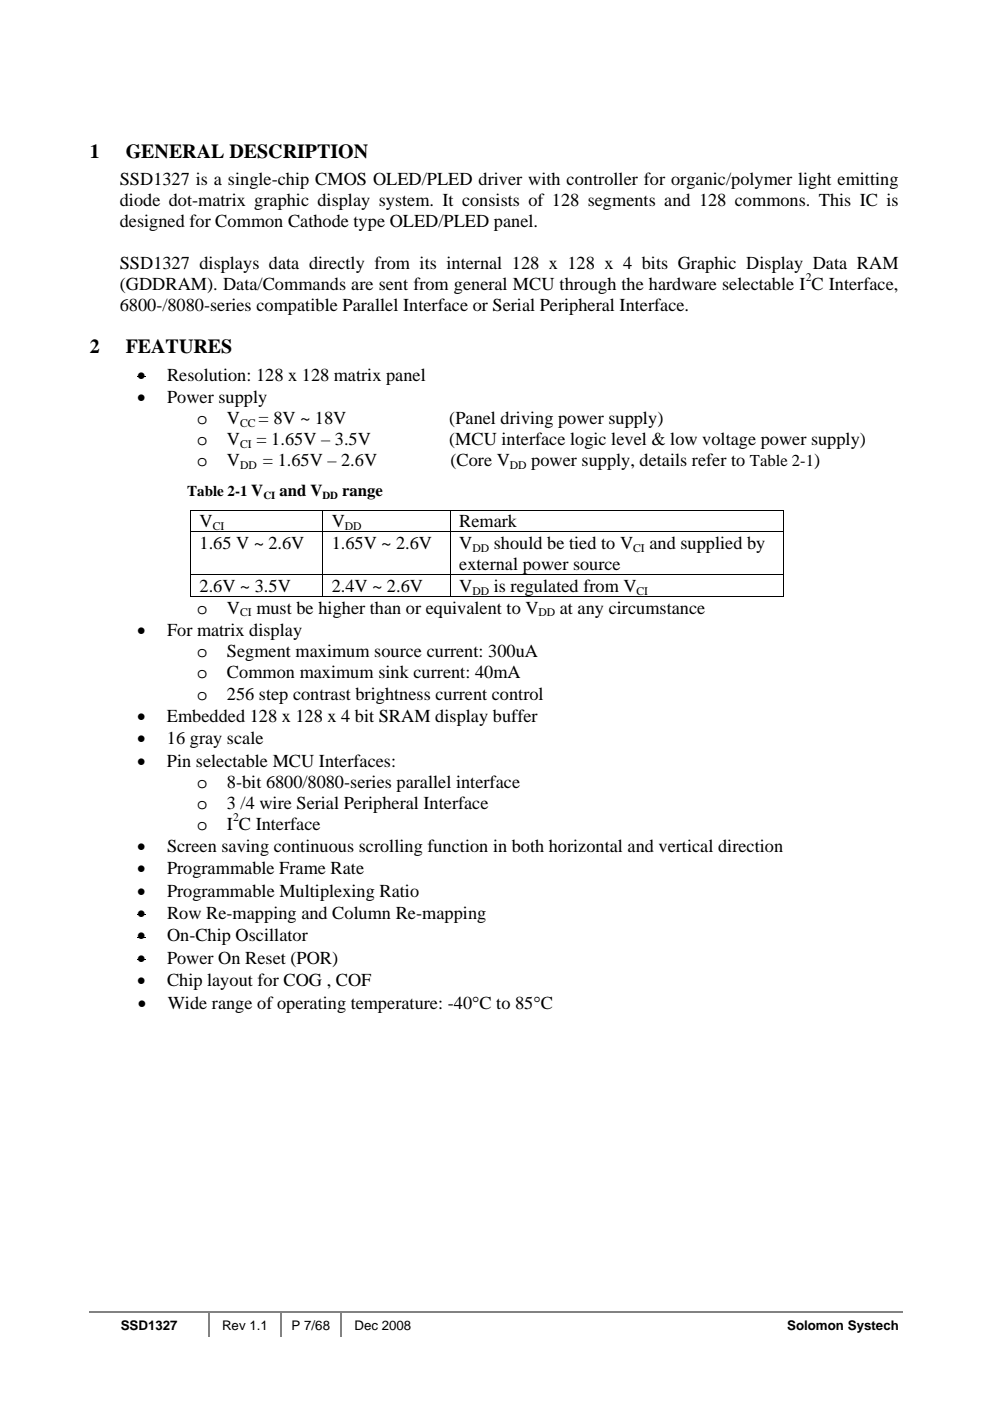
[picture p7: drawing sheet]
<svg xmlns="http://www.w3.org/2000/svg" width="210mm" height="297mm" viewBox="0 0 210 297" stroke-linecap="round" stroke-linejoin="round" font-family="sans-serif">
<defs><g id="words">
<g font-size="4.2">
<text x="19" y="33.6">1</text>
<text x="26.7" y="33.6">GENERAL DESCRIPTION</text>
<text x="19" y="74.9">2</text>
<text x="26.7" y="74.9">FEATURES</text>
</g>
<g font-size="3.9">
<text x="25.4" y="39.1">SSD1327 is a single-chip CMOS OLED/PLED driver with controller for organic/polymer light emitting</text>
<text x="25.4" y="43.6">diode dot-matrix graphic display system. It consists of 128 segments and 128 commons. This IC is</text>
<text x="25.4" y="48">designed for Common Cathode type OLED/PLED panel.</text>
<text x="25.4" y="57">SSD1327 displays data directly from its internal 128 x 128 x 4 bits Graphic Display Data RAM</text>
<text x="25.4" y="65.9">6800-/8080-series compatible Parallel Interface or Serial Peripheral Interface.</text>
<text x="25.4" y="61.4">(GDDRAM). Data/Commands are sent from general MCU through the hardware selectable I C Interface,</text>
<text x="29.1" y="80.8">•</text>
<text x="35.4" y="80.8">Resolution: 128 x 128 matrix panel</text>
<text x="29.1" y="85.5">•</text>
<text x="35.4" y="85.5">Power supply</text>
<text x="41.8" y="90">o</text>
<text x="48.1" y="90">V</text>
<text x="54.8" y="90">= 8V ~ 18V</text>
<text x="95.3" y="90">(Panel driving power supply)</text>
<text x="41.8" y="94.4">o</text>
<text x="48.1" y="94.4">V</text>
<text x="54.4" y="94.4">= 1.65V – 3.5V</text>
<text x="95.2" y="94.4">(MCU interface logic level &amp; low voltage power supply)</text>
<text x="41.8" y="98.9">o</text>
<text x="48.1" y="98.9">V</text>
<text x="55.7" y="98.9">= 1.65V – 2.6V</text>
<text x="95.5" y="98.9">(Core V</text>
<text x="112.6" y="98.9">power supply, details refer to Table 2-1)</text>
<text x="42.3" y="111.8">V</text>
<text x="70.3" y="111.8">V</text>
<text x="97.4" y="111.8">Remark</text>
<text x="42.3" y="116.4">1.65 V ~ 2.6V</text>
<text x="70.3" y="116.4">1.65V ~ 2.6V</text>
<text x="97.4" y="116.4">V</text>
<text x="104.7" y="116.4">should be tied to V</text>
<text x="137.7" y="116.4">and supplied by</text>
<text x="42.3" y="125.5">2.6V ~ 3.5V</text>
<text x="70.3" y="125.5">2.4V ~ 2.6V</text>
<text x="97.4" y="125.5">V</text>
<text x="97.4" y="120.9">external power source</text>
<text x="104.7" y="125.5">is regulated from V</text>
<text x="41.8" y="130.2">o</text>
<text x="48.1" y="130.2">V</text>
<text x="54.4" y="130.2">must be higher than or equivalent to V</text>
<text x="118.7" y="130.2">at any circumstance</text>
<text x="29.1" y="134.9">•</text>
<text x="35.4" y="134.9">For matrix display</text>
<text x="41.8" y="139.4">o</text>
<text x="41.8" y="143.8">o</text>
<text x="48.1" y="139.4">Segment maximum source current: 300uA</text>
<text x="48.1" y="143.8">Common maximum sink current: 40mA</text>
<text x="41.8" y="148.3">o</text>
<text x="48.1" y="148.3">256 step contrast brightness current control</text>
<text x="29.1" y="153">•</text>
<text x="35.4" y="153">Embedded 128 x 128 x 4 bit SRAM display buffer</text>
<text x="29.1" y="157.8">•</text>
<text x="35.4" y="157.8">16 gray scale</text>
<text x="29.1" y="162.5">•</text>
<text x="35.4" y="162.5">Pin selectable MCU Interfaces:</text>
<text x="41.8" y="167">o</text>
<text x="48.1" y="167">8-bit 6800/8080-series parallel interface</text>
<text x="41.8" y="171.5">o</text>
<text x="48.1" y="171.5">3 /4 wire Serial Peripheral Interface</text>
<text x="41.8" y="175.9">o</text>
<text x="48.1" y="175.9">I C Interface</text>
<text x="29.1" y="180.6">•</text>
<text x="29.1" y="185.4">•</text>
<text x="35.4" y="180.6">Screen saving continuous scrolling function in both horizontal and vertical direction</text>
<text x="35.4" y="185.4">Programmable Frame Rate</text>
<text x="29.1" y="190.1">•</text>
<text x="35.4" y="190.1">Programmable Multiplexing Ratio</text>
<text x="29.1" y="194.9">•</text>
<text x="35.4" y="194.9">Row Re-mapping and Column Re-mapping</text>
<text x="29.1" y="199.6">•</text>
<text x="35.4" y="199.6">On-Chip Oscillator</text>
<text x="29.1" y="204.3">•</text>
<text x="29.1" y="209.1">•</text>
<text x="35.4" y="204.3">Power On Reset (POR)</text>
<text x="35.4" y="209.1">Chip layout for COG , COF</text>
<text x="29.2" y="213.8">•</text>
<text x="35.6" y="213.8">Wide range of operating temperature: -40°C to 85°C</text>
</g>
<g font-size="3.5">
<text x="59.2" y="105.2">and V</text>
<text x="72.6" y="105.2">range</text>
</g>
<text font-size="3.2" x="39.7" y="105.2">Table 2-1 V</text>
<g font-size="2.8">
<text x="25.6" y="282">SSD1327</text>
<text x="47.1" y="282">Rev 1.1</text>
<text x="61.8" y="282">P 7/68</text>
<text x="75.2" y="282">Dec 2008</text>
<text x="166.9" y="282">Solomon Systech</text>
</g>
<g font-size="2.5">
<text x="170.8" y="59.7">2</text>
<text x="50.9" y="90.5">CC</text>
<text x="50.9" y="95">CI</text>
<text x="50.9" y="99.4">DD</text>
<text x="108.1" y="99.4">DD</text>
<text x="45.1" y="112.3">CI</text>
<text x="73.1" y="112.3">DD</text>
<text x="100.2" y="117">DD</text>
<text x="134.2" y="117">CI</text>
<text x="50.9" y="130.7">CI</text>
<text x="100.2" y="126.1">DD</text>
<text x="114.2" y="130.7">DD</text>
<text x="135" y="126.1">CI</text>
<text x="49.4" y="174.1">2</text>
</g>
<g font-size="2.3">
<text x="55.8" y="105.7">CI</text>
<text x="68.4" y="105.7">DD</text>
</g>
</g></defs>
<path d="M18.9 278.3h25.3" fill="none" stroke="#808080" stroke-width=".34"/>
<path d="M44.2 278.1h.3v.3h-.3z" fill="#808080"/>
<path d="M44.5 278.3h14.9" fill="none" stroke="#808080" stroke-width=".34"/>
<path d="M59.4 278.1h.3v.3h-.3z" fill="#808080"/>
<path d="M59.7 278.3h12.4" fill="none" stroke="#808080" stroke-width=".34"/>
<path d="M72.1 278.1h.3v.3h-.3z" fill="#808080"/>
<path d="M44.3 278.4v5.1M59.5 278.4v5.1M72.3 278.4v5.1M72.4 278.3h119.1" fill="none" stroke="#808080" stroke-width=".34"/>
<path d="M29.1 79.8h1.7v.2h-1.7zM40.3 108.1h.2v.1h-.2zM166.1 108.1h.1v.1h-.1zM166.1 126.4h.1v.2h-.1zM29.1 193.9h1.7v.2h-1.7zM29.1 198.6h1.7v.2h-1.7zM29.1 203.3h1.7v.2h-1.7z" fill="#000"/>
<g fill="none" stroke="#000" stroke-width=".21">
<path d="M40.3 108.1h125.9M40.3 112.8h125.9M40.4 108.2v4.5M40.4 112.9v8.9M68.4 108.2v4.5M68.4 112.9v8.9M95.5 108.2v4.5M95.5 112.9v8.9M166.1 108.2v4.5M166.1 112.9v8.9M40.3 121.9h125.9M40.3 126.5h28"/>
<path d="M40.4 122v4.6M68.4 122v4.6M68.5 126.5h26.9M95.5 122v4.6M95.5 126.5h70.6M166.1 122v4.6"/>
</g>
<use href="#words"/>
</svg>
